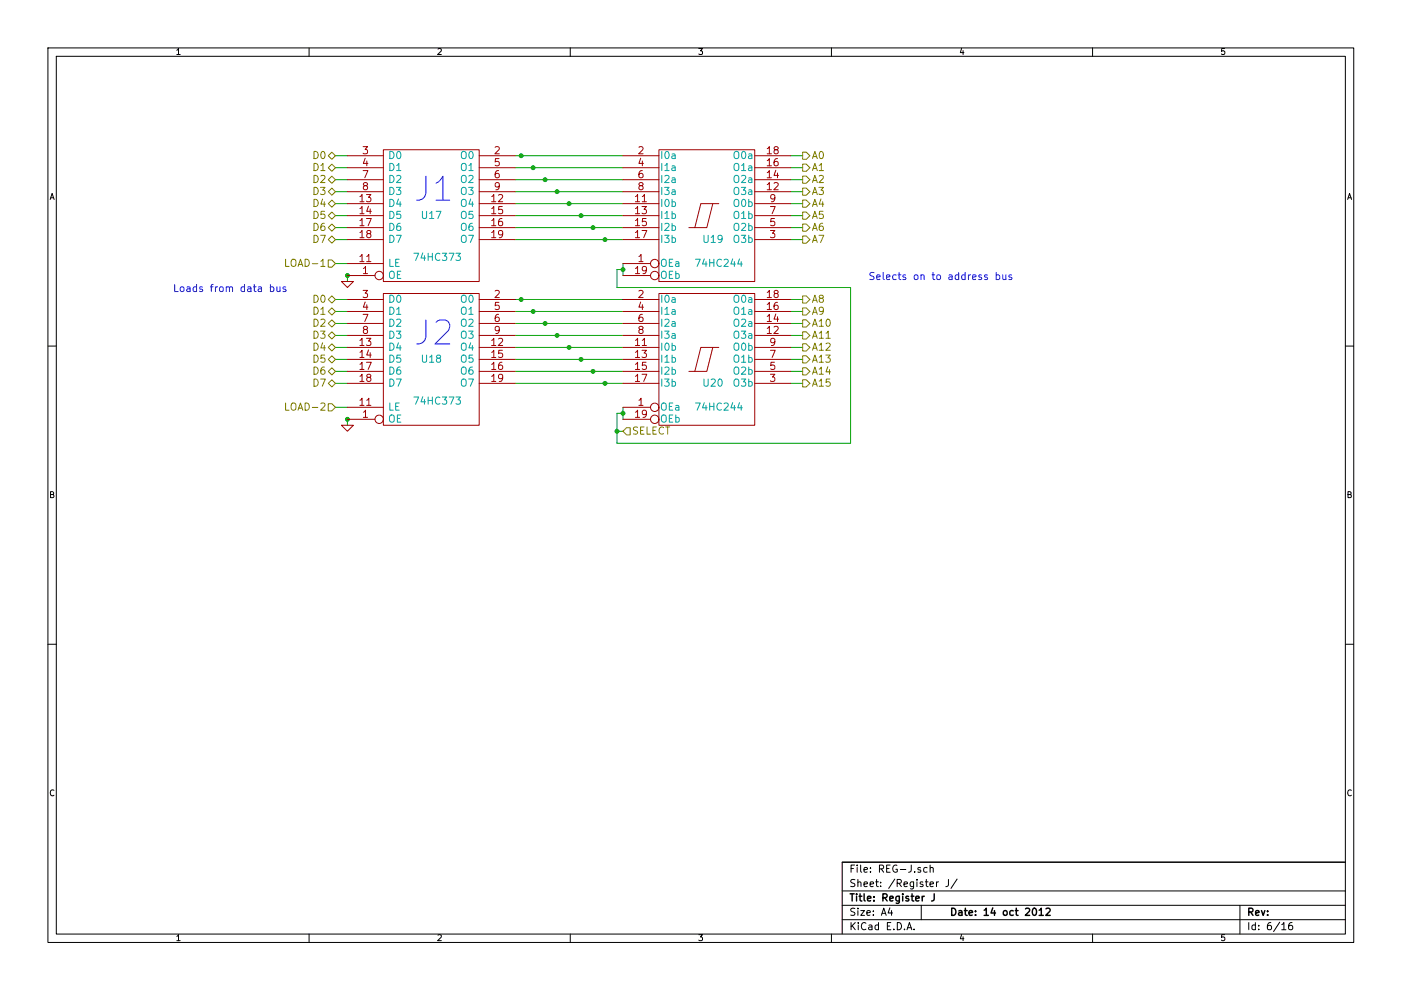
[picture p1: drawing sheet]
<svg xmlns="http://www.w3.org/2000/svg" width="297mm" height="210mm" viewBox="0 0 297 210" stroke-linecap="round" stroke-linejoin="round" font-family="sans-serif">
<g fill="none" stroke="#000" stroke-width=".21">
<path d="M10.2 10.2h276.8v189.6h-276.8zM11.9 11.9h273.3v186.1h-273.3zM37.5 10.7l.3-.4v1.3M37.5 11.6h.7M65.5 10.2v1.7M92.9 10.4l.4-.1 .3 .4-.8 .9h.8M120.9 10.2v1.7M148.2 10.3h.7l-.4 .5 .4 .1v.5l-.2 .2-.5-.2M176.3 10.2v1.7M203.9 10.2l-.3 1h.8M204.2 10.7v.9M231.6 10.2v1.7"/>
<path d="M259.6 10.3h-.6v.6l.2-.1 .4 .1v.5l-.1 .2-.5-.2M10.6 42.3l.4-1.3 .5 1.3M10.8 41.9h.6M285.7 42.3l.4-1.3 .5 1.3M285.9 41.9h.5M10.2 73.4h1.7M285.2 73.4h1.8M10.7 104.9l.6-.1v-.4l-.6-.2v1.3h.5l.2-.4-.2-.2M285.8 104.9l.5-.1 .1-.4-.6-.2v1.3h.5l.2-.4-.3-.2M10.2 136.6h1.7M285.2 136.6h1.8M11.4 167.6a.55 .55 0 0 0-.7 .1 .55 .55 0 0 0 0 .7l.4 .3 .3-.1"/>
<path d="M286.5 167.6a.55 .55 0 0 0-.7 .1 .55 .55 0 0 0 0 .7l.4 .3 .3-.1M37.5 198.6l.3-.4v1.2M37.5 199.4h.7M65.5 198v1.8M92.9 198.3l.4-.1 .3 .4-.8 .8h.8M120.9 198v1.8M148.2 198.2h.7l-.4 .5 .4 .1v.5l-.2 .1-.5-.1M176.3 198v1.8M178.6 188.9h106.6M178.6 195h106.6M178.6 191.9h106.6M180.4 195.6v1.5"/>
<path d="M180.4 184.2h.5M180.7 196.3l.6 .8M181.2 183.4h-.8v1.5M181.3 192.6h-.6l-.3 .3 .1 .3 .7 .3v.5l-.3 .1-.5-.1M181.3 186.5h-.6l-.3 .3 .1 .3 .7 .3v.5l-.3 .1-.5-.1M181.3 195.6l-.9 .9M181.7 183.4v.2M181.7 183.9v1M181.9 192.6v.1M181.9 187.1l.1-.1a.36 .36 0 0 1 .5 .2v.8M181.9 186.5v1.5M181.9 193.1v1"/>
<path d="M182 195.6v.2M182 196.1v1M182.5 183.4v1.3l.2 .2M182.5 193.1h.8l-.8 1h.8M183.2 184.4l.7-.1-.1-.3-.4-.1-.2 .3 .1 .7h.5M183.2 187.5l.7-.1-.1-.4h-.4l-.2 .2 .1 .7h.5M183.6 195.8a.72 .72 0 0 0-1 .5 .72 .72 0 0 0 .7 .8l.3-.1M183.8 193.6l.7-.2v-.3h-.5l-.2 .2 .1 .7h.6M184.2 196.2h.6l.1 .9M184.5 187.5l.7-.1-.1-.4h-.4l-.2 .2 .1 .7h.5M184.6 184.8v.1M184.6 184v.2"/>
<path d="M184.9 196.5l-.7 .1a.3 .3 0 0 0 .2 .5h.5M185.2 194v.1M185.2 193.1v.2M185.6 187h.6M185.9 186.5v1.3l.3 .2M186.3 196.2l-.5-.1-.3 .3 .1 .6 .2 .1h.5M186.3 195.6v1.5M186.5 184.2h.7l.2-.3-.1-.3-.3-.2h-.5v1.5M186.7 187.9v.1M186.7 187v.2M186.8 184.2l.6 .7M186.9 194.1l.5-1.5 .5 1.5"/>
<path d="M187 193.6h.7M188 184.2h.5M188.1 196.3h.5M188.7 192.5l-.4 1.1h1M188.7 183.4h-.7v1.5h.7M188.9 195.6h-.8v1.5h.8M189 193.1v1M189.5 197v.1M189.7 186.4l-1.3 2M190.2 183.5a.7 .7 0 0 0-.9 .7 .7 .7 0 0 0 .9 .6v-.5h-.3M190.2 187.3l.8-.1 .1-.2-.1-.4-.2-.1h-.6v1.5M190.2 195.6a.77 .77 0 0 1 .9 .8 .77 .77 0 0 1-.9 .7z"/>
<path d="M190.6 187.3l.5 .7M190.9 184.4h1.1M191.7 187.5l.7-.1-.1-.4h-.4l-.2 .2v.7h.6M191.8 197v.1M192.3 197.1l.5-1.5 .5 1.5M192.4 196.7h.8M193.2 183.4l-.1 1.3-.5 .2M193.7 187v1.2l-.3 .3-.4-.1M193.7 187h-.4l-.3 .3v.6l.3 .1 .4-.1M193.8 197v.1M193.9 184.8v.1M194.4 186.5v.1"/>
<path d="M194.4 187v1M195.2 184l-.4-.1-.2 .3 .1 .2 .5 .1v.4h-.6M195.3 191.9v3.1M195.7 187h-.4l-.2 .2v.2l.6 .2v.3h-.6M196.2 187h.6M196.4 186.5v1.3l.4 .2M196.6 184l-.5-.1-.3 .3 .1 .6 .2 .1h.5M197.2 187.5l.7-.1-.1-.4h-.4l-.2 .2 .1 .7h.5M197.2 184.1l.1-.1a.36 .36 0 0 1 .6 .2v.7M197.2 183.4v1.5M198.6 187v1M199 187l-.4 .3"/>
<path d="M201.1 186.5l-.1 1.3-.5 .2M202.9 186.4l-1.3 2M203.9 198.1l-.3 .9h.8M204.2 198.6v.8M231.6 198v1.8M259.6 198.2h-.6v.6l.2-.1 .4 .1v.5l-.1 .1-.5-.1M262.9 191.9v6.1M264.8 195.6v1.5M266.2 196.2l-.5-.1-.3 .3 .1 .6 .2 .1h.5M266.2 195.6v1.5M266.9 197v.1M266.9 196.2v.1"/>
<path d="M269.4 195.6l-.4 .1a.99 .99 0 0 0 0 1.4l.5-.1 .1-.5-.3-.3-.4 .1-.2 .2M271.3 195.5l-1.3 2M271.8 196l.4-.4v1.5M271.8 197.1h.8M273.9 195.6l-.4 .1a.99 .99 0 0 0 0 1.4l.5-.1 .1-.5-.3-.3-.4 .1-.2 .2M285.2 182.8h-106.6v15.2"/>
</g>
<g fill="none" stroke="#000" stroke-width=".3">
<path d="M180.2 189.5h.9M180.7 189.5v1.5M181.6 189.5v.2M181.6 190v1M182.1 190h.6M182.3 189.5v1.3l.4 .2M183.2 189.5v1.3l.2 .2M183.9 190.5l.8-.1-.1-.3-.4-.1-.3 .2 .1 .8h.6M185.3 190.9v.1M185.3 190.1v.1M187.2 190.3l.7-.1 .2-.2-.1-.3-.2-.2h-.6v1.5M187.6 190.3l.5 .7"/>
<path d="M188.6 190.5l.8-.1-.1-.3-.4-.1-.3 .2 .1 .8h.6M190.7 190v1.3l-.3 .2h-.4M190.7 190.1l-.5-.1-.3 .3 .1 .6 .2 .1h.5M191.4 189.5v.2M191.4 190v1M192.6 190.1l-.3-.1-.3 .2 .1 .2 .5 .2v.4h-.6M193.2 190h.6M193.4 189.5v1.3l.4 .2M194.2 190.5l.7-.1-.1-.3-.4-.1-.2 .2v.8h.6M195.5 190v1M196 190l-.5 .3M198.1 189.5l-.1 1.3-.5 .2"/>
<path d="M201.8 192.6a.77 .77 0 0 1 .9 .7 .77 .77 0 0 1-.9 .8zM203.3 193.1h.6l.1 1M204 193.4l-.7 .2a.3 .3 0 0 0 .2 .5l.5-.1M204.5 193.1h.6M204.7 192.6v1.3l.4 .2M205.5 193.6l.7-.2-.1-.3h-.4l-.2 .2v.7h.6M206.8 194v.1M206.8 193.1v.2M208.7 193l.4-.4v1.5M208.7 194.1h.9M210.5 192.5l-.4 1.1h1M210.8 193.1v1"/>
<path d="M212.9 193.1h.3l.3 .3v.4l-.3 .3-.5-.3zM214.8 193.1h-.4l-.3 .3 .1 .6 .2 .1 .4-.1M215.3 193.1h.5M215.5 192.6v1.3l.3 .2M217.4 192.7l.6-.1 .3 .4-.9 1.1h.9M219 192.7l.3-.1a.81 .81 0 0 1 .5 .7 .81 .81 0 0 1-.5 .8l-.3-.1-.1-.5zM220.3 193l.5-.4v1.5M220.3 194.1h.9M221.8 192.7l.6-.1 .3 .4-1 1.1h1M264.8 193.4l.7-.1 .2-.2-.1-.4-.2-.1h-.6v1.5M265.2 193.4l.5 .7M266.2 193.6l.8-.2-.1-.3h-.5l-.2 .2 .1 .7h.6"/>
<path d="M267.5 193.1l.3 1 .4-1M268.8 194v.1M268.8 193.1v.2"/>
</g>
<g fill="none" stroke="#00f" stroke-width=".21">
<path d="M185.3 57.8h-.6l-.3 .3 .2 .3 .6 .3v.5l-.2 .1-.6-.1M185.9 58.8l.7-.2-.1-.3h-.4l-.2 .2 .1 .7h.5M187.2 57.8v1.3l.3 .2M188 58.8l.7-.2-.1-.3h-.4l-.2 .2v.7h.6M190 58.3h-.4l-.3 .3v.6l.3 .1 .4-.1M190.4 58.3h.6M190.6 57.8v1.3l.4 .2M192 58.3h-.4l-.2 .2 .1 .2 .5 .2v.3h-.6M193.9 58.4l.2-.1 .5 .1v.8l-.3 .1-.4-.1zM195.3 58.4l.1-.1a.36 .36 0 0 1 .5 .2v.8M195.3 58.3v1M197.6 58.3h.6"/>
<path d="M197.8 57.8v1.3l.4 .2M198.7 58.4l.2-.1 .4 .1v.8l-.2 .1-.4-.1zM201.2 58.3h.6l.1 1M201.9 58.6l-.7 .2a.3 .3 0 0 0 .2 .5l.5-.1M203.3 58.3h-.5l-.3 .3 .1 .6 .2 .1 .5-.1M203.3 57.8v1.5M204.6 58.3h-.4l-.3 .3 .1 .6 .2 .1 .4-.1M204.6 57.8v1.5M205.3 58.3v1M205.8 58.3l-.5 .3M206.2 58.8l.7-.2v-.3h-.5l-.2 .2 .1 .7h.6M208.1 58.3h-.4l-.2 .2 .1 .2 .5 .2v.3h-.6"/>
<path d="M209.3 58.3h-.3l-.3 .2 .1 .2 .5 .2v.3h-.6M211.2 58.3h.5l.3 .3-.1 .6-.2 .1-.5-.1M211.2 57.8v1.5M212.6 58.3l.1 .9 .3 .1 .3-.1M213.3 58.3v1M214.5 58.3h-.4l-.2 .2 .1 .2 .5 .2v.3h-.6M37 60.3v1.5h.8M38.4 60.9l.3-.1 .3 .3v.4l-.3 .3-.5-.3zM39.6 60.9h.6l.1 .9M40.3 61.2l-.7 .1a.3 .3 0 0 0 .2 .5l.5-.1M41.7 60.9l-.5-.1-.3 .3 .1 .6 .2 .1 .5-.1M41.7 60.3v1.5"/>
<path d="M42.9 60.9l-.4-.1-.2 .2 .1 .2 .5 .2v.3h-.6M44.6 60.8h.6M45.2 60.3l-.4 .2v1.3M45.7 60.8v1M46.1 60.8l-.4 .3M46.6 61l.2-.2 .5 .2v.7l-.3 .1-.4-.1zM48 61l.1-.1a.36 .36 0 0 1 .5 .1v.8M48 60.8v1M48.6 61a.35 .35 0 0 1 .4-.2 .35 .35 0 0 1 .3 .2v.8M51.8 60.9l-.4-.1-.3 .3 .1 .6 .2 .1 .4-.1M51.8 60.3v1.5M52.6 60.9h.5l.1 .9"/>
<path d="M53.2 61.2l-.6 .1a.3 .3 0 0 0 .1 .5l.5-.1M53.7 60.8h.6M53.9 60.3v1.3l.4 .2M54.8 60.9h.6v.9M55.4 61.2l-.6 .1a.3 .3 0 0 0 .1 .5l.5-.1M57.3 60.9l.5-.1 .3 .3-.1 .6-.2 .1-.5-.1M57.3 60.3v1.5M58.7 60.8l.1 .9 .3 .1 .3-.1M59.4 60.8v1M60.6 60.9l-.4-.1-.2 .2 .1 .2 .5 .2v.3h-.6M90.3 67.8v3.7a1.67 1.67 0 0 1-1.9 1.4M92.5 68.3l.7-.5h1.2a1.38 1.38 0 0 1 .7 2.2l-2.9 2.9h3.2"/>
</g>
<circle cx="130.8" cy="91.4" r=".41" fill="#00a000"/>
<g fill="none" stroke="#00a000" stroke-width=".21">
<path d="M130.8 91.4h1.3"/>
<circle cx="130.8" cy="91.4" r=".41"/>
</g>
<circle cx="132.1" cy="87.6" r=".41" fill="#00a000"/>
<circle cx="132.1" cy="87.6" r=".41" fill="none" stroke="#00a000" stroke-width=".21"/>
<circle cx="132.1" cy="57.2" r=".41" fill="#00a000"/>
<g fill="none" stroke="#00a000" stroke-width=".21">
<path d="M167.6 38.1h2.6M167.6 35.6h2.6M167.6 33h2.6M71.1 55.9h2.6M132.1 55.9v2.5M167.6 50.8h2.6M167.6 48.3h2.6M167.6 45.7h2.6M167.6 43.2h2.6M167.6 40.6h2.6"/>
<circle cx="132.1" cy="57.2" r=".41"/>
</g>
<circle cx="125.7" cy="48.3" r=".41" fill="#00a000"/>
<circle cx="125.7" cy="48.3" r=".41" fill="none" stroke="#00a000" stroke-width=".21"/>
<circle cx="120.6" cy="43.2" r=".41" fill="#00a000"/>
<circle cx="120.6" cy="43.2" r=".41" fill="none" stroke="#00a000" stroke-width=".21"/>
<circle cx="115.6" cy="38.1" r=".41" fill="#00a000"/>
<circle cx="115.6" cy="38.1" r=".41" fill="none" stroke="#00a000" stroke-width=".21"/>
<circle cx="110.5" cy="33" r=".41" fill="#00a000"/>
<g fill="none" stroke="#00a000" stroke-width=".21">
<path d="M109.2 33h22.9M109.2 35.6h22.9M109.2 38.1h22.9M109.2 40.6h22.9M109.2 43.2h22.9M109.2 45.7h22.9M109.2 48.3h22.9M109.2 50.8h22.9"/>
<circle cx="110.5" cy="33" r=".41"/>
</g>
<circle cx="113" cy="35.6" r=".41" fill="#00a000"/>
<circle cx="113" cy="35.6" r=".41" fill="none" stroke="#00a000" stroke-width=".21"/>
<circle cx="118.1" cy="40.6" r=".41" fill="#00a000"/>
<circle cx="118.1" cy="40.6" r=".41" fill="none" stroke="#00a000" stroke-width=".21"/>
<circle cx="123.2" cy="45.7" r=".41" fill="#00a000"/>
<circle cx="123.2" cy="45.7" r=".41" fill="none" stroke="#00a000" stroke-width=".21"/>
<circle cx="128.3" cy="50.8" r=".41" fill="#00a000"/>
<g fill="none" stroke="#00a000" stroke-width=".21">
<path d="M71.1 33h2.6M71.1 35.6h2.6M71.1 38.1h2.6M71.1 40.6h2.6M71.1 43.2h2.6M71.1 45.7h2.6M71.1 48.3h2.6M71.1 50.8h2.6"/>
<circle cx="128.3" cy="50.8" r=".41"/>
</g>
<circle cx="73.7" cy="58.4" r=".41" fill="#00a000"/>
<g fill="none" stroke="#00a000" stroke-width=".21">
<path d="M73.7 58.4v1.3M73.7 88.9v1.3"/>
<circle cx="73.7" cy="58.4" r=".41"/>
</g>
<circle cx="73.7" cy="88.9" r=".41" fill="#00a000"/>
<g fill="none" stroke="#00a000" stroke-width=".21">
<path d="M71.1 78.7h2.6M71.1 76.2h2.6M71.1 73.7h2.6M71.1 71.1h2.6M71.1 68.6h2.6M71.1 66h2.6M71.1 63.5h2.6M71.1 81.3h2.6"/>
<circle cx="73.7" cy="88.9" r=".41"/>
</g>
<circle cx="128.3" cy="81.3" r=".41" fill="#00a000"/>
<circle cx="128.3" cy="81.3" r=".41" fill="none" stroke="#00a000" stroke-width=".21"/>
<circle cx="123.2" cy="76.2" r=".41" fill="#00a000"/>
<circle cx="123.2" cy="76.2" r=".41" fill="none" stroke="#00a000" stroke-width=".21"/>
<circle cx="118.1" cy="71.1" r=".41" fill="#00a000"/>
<circle cx="118.1" cy="71.1" r=".41" fill="none" stroke="#00a000" stroke-width=".21"/>
<circle cx="113" cy="66" r=".41" fill="#00a000"/>
<g fill="none" stroke="#00a000" stroke-width=".21">
<path d="M109.2 78.7h22.9M109.2 76.2h22.9M109.2 73.7h22.9M109.2 71.1h22.9M109.2 68.6h22.9M109.2 66h22.9M109.2 63.5h22.9M109.2 81.3h22.9"/>
<circle cx="113" cy="66" r=".41"/>
</g>
<circle cx="110.5" cy="63.5" r=".41" fill="#00a000"/>
<circle cx="110.5" cy="63.5" r=".41" fill="none" stroke="#00a000" stroke-width=".21"/>
<circle cx="115.6" cy="68.6" r=".41" fill="#00a000"/>
<circle cx="115.6" cy="68.6" r=".41" fill="none" stroke="#00a000" stroke-width=".21"/>
<circle cx="120.6" cy="73.7" r=".41" fill="#00a000"/>
<circle cx="120.6" cy="73.7" r=".41" fill="none" stroke="#00a000" stroke-width=".21"/>
<circle cx="125.7" cy="78.7" r=".41" fill="#00a000"/>
<g fill="none" stroke="#00a000" stroke-width=".21">
<path d="M132.1 57.2h-1.3v3.8h49.5v33h-49.5v-6.4h1.3M167.6 63.5h2.6M167.6 66h2.6M167.6 68.6h2.6M167.6 71.1h2.6M167.6 73.7h2.6M167.6 76.2h2.6M167.6 78.7h2.6M71.1 86.4h2.6M132.1 86.4v2.5M167.6 81.3h2.6"/>
<circle cx="125.7" cy="78.7" r=".41"/>
</g>
<g fill="none" stroke="#808000" stroke-width=".21">
<path d="M66.6 32.1a.77 .77 0 0 1 .9 .8 .77 .77 0 0 1-.9 .7zM66.6 34.6a.77 .77 0 0 1 .9 .8 .77 .77 0 0 1-.9 .8zM66.6 37.2a.77 .77 0 0 1 .9 .7 .77 .77 0 0 1-.9 .8zM66.6 39.7a.77 .77 0 0 1 .9 .8 .77 .77 0 0 1-.9 .7zM68 39.7h.9l-.5 .6 .4 .2v.6l-.2 .1-.6-.1M68 35.1l.5-.5v1.6M68 37.3l.6-.1 .3 .4-.9 1.1h.9M68 36.2h.9M68.2 32.3l.2-.2a.81 .81 0 0 1 .5 .8 .81 .81 0 0 1-.5 .7l-.2-.1-.2-.5zM69.6 38.1l.8-.8 .7 .8-.7 .8zM70.4 32.3l.7 .7-.7 .8-.8-.8zM70.4 34.8l.7 .8-.7 .7-.8-.7z"/>
<path d="M170.2 32.3h.7l.8 .7-.8 .8h-.7zM170.2 34.8h.7l.8 .8-.8 .7h-.7zM170.2 37.3h.7l.8 .8-.8 .8h-.7zM170.2 39.9h.7l.8 .7-.8 .8h-.7zM172.3 33.6l.5-1.5 .5 1.5M172.3 36.2l.5-1.6 .5 1.6M172.3 38.7l.5-1.5 .5 1.5M172.4 33.2h.7M172.4 35.7h.7M172.4 38.3h.7M173.6 39.7h1l-.5 .6 .4 .2v.6l-.2 .1-.7-.1M173.7 35.1l.4-.5v1.6"/>
<path d="M173.7 37.3l.6-.1 .3 .4-1 1.1h1M173.7 36.2h.9M173.9 32.2l.2-.1a.81 .81 0 0 1 .5 .8 .81 .81 0 0 1-.5 .7 .98 .98 0 0 1-.2-1.4zM60.6 55v1.5h.7M62 55a.5 .5 0 0 1 .5 0 .5 .5 0 0 1 .2 .5v.8l-.3 .2a.53 .53 0 0 1-.7-.5v-.5zM63.2 56.5l.5-1.5 .5 1.5M63.3 56.1h.8M64.7 55a.77 .77 0 0 1 .9 .7 .77 .77 0 0 1-.9 .8zM66.2 55.9h1.2M66.6 42.3a.77 .77 0 0 1 .9 .7 .77 .77 0 0 1-.9 .8zM66.6 44.8a.77 .77 0 0 1 .9 .8 .77 .77 0 0 1-.9 .7zM66.6 47.3a.77 .77 0 0 1 .9 .8 .77 .77 0 0 1-.9 .8z"/>
<path d="M66.6 49.9a.77 .77 0 0 1 .9 .7 .77 .77 0 0 1-.9 .8zM68 49.9h1l-.7 1.5M68 55.4l.5-.4v1.5M68 56.5h.9M68.4 42.2l-.4 1.1h1M68.8 47.3l-.5 .1a.99 .99 0 0 0 0 1.5l.5-.2 .1-.5-.3-.3-.4 .1-.2 .2M68.8 42.8v1M68.8 44.8h-.7l-.1 .7 .2-.1 .6 .1 .1 .2-.1 .5-.2 .1-.6-.1M69.6 40.6l.8-.7 .7 .7-.7 .8zM69.6 43.2l.8-.8 .7 .8-.7 .7zM69.6 45.7l.8-.7 .7 .7-.7 .8zM69.6 48.3l.8-.8 .7 .8-.7 .7z"/>
<path d="M69.6 50.8l.8-.8 .7 .8-.7 .8zM69.6 55.1h.8l.7 .8-.7 .7h-.8zM170.2 42.4h.7l.8 .8-.8 .7h-.7zM170.2 45h.7l.8 .7-.8 .8h-.7zM170.2 47.5h.7l.8 .8-.8 .7h-.7zM170.2 50h.7l.8 .8-.8 .8h-.7zM172.3 41.2l.5-1.5 .5 1.5M172.3 43.8l.5-1.5 .5 1.5M172.3 46.3l.5-1.5 .5 1.5M172.3 48.9l.5-1.6 .5 1.6M172.3 51.4l.5-1.5 .5 1.5M172.4 40.8h.7"/>
<path d="M172.4 43.4h.7M172.4 45.9h.7M172.4 48.4h.7M172.4 51h.7M173.6 49.9h1.1l-.7 1.5M174.1 42.2l-.4 1.1h1M174.4 47.3l-.4 .1a.99 .99 0 0 0 0 1.5l.5-.2 .1-.5-.3-.3-.5 .1-.1 .2M174.4 42.8v1M174.5 44.8h-.7l-.1 .7 .2-.1 .5 .1 .2 .2-.1 .5-.2 .1-.6-.1M66.6 77.8a.77 .77 0 0 1 .9 .8 .77 .77 0 0 1-.9 .7zM66.6 75.3a.77 .77 0 0 1 .9 .7 .77 .77 0 0 1-.9 .8zM66.6 72.7a.77 .77 0 0 1 .9 .8 .77 .77 0 0 1-.9 .8z"/>
<path d="M66.6 70.2a.77 .77 0 0 1 .9 .8 .77 .77 0 0 1-.9 .7zM66.6 67.7a.77 .77 0 0 1 .9 .7 .77 .77 0 0 1-.9 .8zM66.6 65.1a.77 .77 0 0 1 .9 .8 .77 .77 0 0 1-.9 .7zM66.6 62.6a.77 .77 0 0 1 .9 .7 .77 .77 0 0 1-.9 .8zM68 70.2h.9l-.5 .6 .4 .1v.7l-.2 .1-.6-.1M68 67.8l.6-.1 .3 .4-.9 1.1h.9M68 65.6l.5-.5v1.5M68 66.6h.9M68.2 62.7l.2-.1a.81 .81 0 0 1 .5 .7 .81 .81 0 0 1-.5 .8l-.2-.1-.2-.5zM68.4 72.7l-.4 1.1h1M68.8 77.8l-.5 .1a.99 .99 0 0 0 0 1.4l.5-.1 .1-.5-.3-.3-.4 .1-.2 .2M68.8 73.3v1"/>
<path d="M68.8 75.3h-.7l-.1 .7 .2-.1h.6l.1 .3-.1 .5-.2 .1-.6-.1M69.6 68.6l.8-.8 .7 .8-.7 .7zM69.6 66l.8-.7 .7 .7-.7 .8zM69.6 63.5l.8-.8 .7 .8-.7 .8zM70.4 78l.7 .7-.7 .8-.8-.8zM70.4 75.4l.7 .8-.7 .8-.8-.8zM70.4 72.9l.7 .8-.7 .7-.8-.7zM70.4 70.4l.7 .7-.7 .8-.8-.8zM170.2 62.7h.7l.8 .8-.8 .8h-.7zM170.2 65.3h.7l.8 .7-.8 .8h-.7zM170.2 67.8h.7l.8 .8-.8 .7h-.7zM170.2 70.4h.7l.8 .7-.8 .8h-.7z"/>
<path d="M170.2 72.9h.7l.8 .8-.8 .7h-.7zM170.2 75.4h.7l.8 .8-.8 .8h-.7zM170.2 78h.7l.8 .7-.8 .8h-.7zM172.3 64.1l.5-1.5 .5 1.5M172.3 66.6l.5-1.5 .5 1.5M172.3 69.2l.5-1.5 .5 1.5M172.3 71.7l.5-1.5 .5 1.5M172.3 74.3l.5-1.6 .5 1.6M172.3 76.8l.5-1.5 .5 1.5M172.3 79.3l.5-1.5 .5 1.5M172.4 63.7h.7M172.4 66.2h.7"/>
<path d="M172.4 68.8h.7M172.4 71.3h.7M172.4 73.8h.7M172.4 76.4h.7M172.4 78.9h.7M173.7 68.1l.4-.4v1.5M173.7 70.6l.4-.4v1.5M173.7 73.2l.4-.5v1.6M173.7 75.7l.4-.4v1.5M173.7 78.3l.4-.5v1.5M173.7 69.2h.9M173.7 71.7h.9"/>
<path d="M173.7 74.3h.9M173.7 76.8h.9M173.7 79.3h.9M174 63.2l-.3-.2 .1-.3 .2-.1 .4 .1 .2 .2-.1 .2-.7 .2-.1 .2 .1 .5 .2 .1h.3l.3-.3v-.3l-.3-.3M174.6 65.8l-.3 .3-.5-.1-.1-.2 .1-.6 .5-.1 .2 .2a1.16 1.16 0 0 1-.2 1.3h-.5M175.1 75.3h.9l-.5 .6 .4 .1v.7l-.2 .1-.6-.1M175.1 70.6l.5-.4v1.5M175.1 72.9l.6-.2 .3 .5-.9 1.1h.9M175.1 71.7h.9M175.4 67.7h.1a.81 .81 0 0 1 .5 .7 .81 .81 0 0 1-.5 .8 .98 .98 0 0 1-.1-1.5zM175.5 77.7l-.4 1.1h1M175.9 78.3v1"/>
<path d="M60.6 85.4v1.6h.7M62 85.5a.5 .5 0 0 1 .5 0 .5 .5 0 0 1 .2 .5v.8l-.3 .2a.53 .53 0 0 1-.7-.5v-.5zM63.2 87l.5-1.6 .5 1.6M63.3 86.5h.8M64.7 85.4a.77 .77 0 0 1 .9 .8 .77 .77 0 0 1-.9 .8zM66.2 86.4h1.2M66.6 80.4a.77 .77 0 0 1 .9 .7 .77 .77 0 0 1-.9 .8zM68 80.4h1l-.7 1.5M68 85.6l.6-.2 .3 .5-.9 1.1h.9M69.6 85.6h.8l.7 .8-.7 .7h-.8zM70.4 80.5l.7 .8-.7 .7-.8-.7zM132.8 90.7h.8v1.5h-.8l-.7-.8z"/>
<path d="M135.2 90.6l-.6-.1-.3 .3 .1 .4 .7 .3v.4l-.2 .1h-.6M135.8 91.3h.5M136.6 90.5h-.8v1.5h.8M137.2 90.5v1.5h.7M138.4 91.3h.5M139.2 90.5h-.8v1.5h.8M140.7 90.7a.72 .72 0 0 0-1 .5 .72 .72 0 0 0 .7 .8l.3-.1M141.1 90.5h.9M141.6 90.5v1.5M170.2 80.5h.7l.8 .8-.8 .7h-.7zM172.3 81.9l.5-1.5 .5 1.5M172.4 81.5h.7"/>
<path d="M173.7 80.8l.4-.4v1.5M173.7 81.9h.9M175.9 80.4h-.7l-.1 .7 .3-.2 .5 .1 .1 .3-.1 .5-.2 .1-.6-.1"/>
</g>
<g fill="none" stroke="#a00000" stroke-width=".21">
<path d="M73.7 33h7.6M73.7 35.6h7.6M73.7 38.1h7.6M77 31.1h.9l-.5 .6 .5 .1v.7l-.3 .1-.6-.1M77 36.2h1l-.7 1.5M77.3 39.4l-.3-.3 .1-.2 .2-.2 .5 .1 .1 .2v.2l-.7 .2-.2 .2 .1 .5 .2 .1h.3l.3-.2v-.4l-.3-.2M77.4 33.6l-.4 1h1M77.8 34.1v1.1M81.3 31.8h20.3v27.9h-20.3zM101.6 33h7.6M101.6 35.6h7.6M101.6 38.1h7.6"/>
<path d="M105 31.2l.6-.1 .3 .4-1 1.1h1M105.7 36.2h-.4a.99 .99 0 0 0 0 1.5l.5-.1 .1-.5-.3-.3h-.5l-.1 .3M105.8 33.6h-.7l-.1 .8 .2-.2 .5 .1 .2 .2-.1 .5-.2 .2-.6-.2M105.9 39.4l-.3 .2h-.5l-.1-.2 .1-.6 .5-.1 .2 .2a1.16 1.16 0 0 1-.2 1.3h-.5M132.1 33h7.6M132.1 35.6h7.6M132.1 38.1h7.6M135.5 31.2l.5-.1 .3 .4-.9 1.1h.9M135.8 39.4l-.3-.3v-.2l.3-.2 .4 .1 .1 .2v.2l-.7 .2-.1 .2v.5l.3 .1h.2l.3-.2v-.4l-.3-.2M135.8 33.6l-.3 1h.9M136.2 36.2h-.4a.99 .99 0 0 0 0 1.5l.5-.1v-.5l-.3-.3h-.4l-.1 .3M136.2 34.1v1.1"/>
<path d="M139.7 31.8h20.3v27.9h-20.3zM160 33h7.6M160 35.6h7.6M160 38.1h7.6M162.7 39.1l.4-.4v1.5M162.7 36.6l.4-.4v1.5M162.7 34.1l.4-.5v1.6M162.7 31.5l.4-.4v1.5M162.7 37.7h.9M162.7 35.2h.9M162.7 32.6h.9M164.1 38.9l.6-.2 .3 .4-.9 1.1h.9"/>
<path d="M164.4 31.8l-.3-.3 .1-.3 .2-.1 .4 .1 .2 .2-.1 .2-.6 .2-.2 .2 .1 .5 .2 .1h.3l.3-.3v-.3l-.3-.2M164.5 36.1l-.4 1.1h1M164.8 33.6l-.4 .1a.99 .99 0 0 0 0 1.5l.5-.2 .1-.5-.3-.3-.4 .1-.2 .2M164.8 36.7v1M72.4 59.7h2.5l-1.2 1.3zM73.7 58.4h5.8M73.7 40.6h7.6M73.7 55.9h7.6M73.7 43.2h7.6M73.7 45.7h7.6M73.7 48.3h7.6M73.7 50.8h7.6"/>
<path d="M76.3 54.4l.5-.5v1.6M76.3 41.7l.5-.5v1.6M76.3 44.2l.5-.4v1.5M76.3 46.8l.5-.5v1.6M76.3 49.3l.5-.4v1.5M76.3 55.5h.9M76.3 42.8h.9M76.3 45.3h.9M76.3 47.9h.9M76.3 50.4h.9M77 56.9l.5-.4v1.5M77 58h.9"/>
<path d="M77.7 41.2h.9l-.5 .6 .5 .2v.6l-.3 .2-.6-.2M77.7 46.3h1l-.6 1.6M77.7 54.4l.5-.5v1.6M77.7 55.5h.9M78.1 49.5l-.4-.2 .1-.3 .3-.1h.4l.1 .3v.2l-.7 .2-.2 .2 .1 .5 .3 .1h.2l.3-.3v-.3l-.3-.3M78.1 43.7l-.4 1.1h1M78.5 44.3v1M101.6 40.6h7.6M101.6 43.2h7.6M101.6 45.7h7.6M101.6 48.3h7.6M101.6 50.8h7.6"/>
<path d="M104.2 41.7l.5-.5v1.6M104.2 44.2l.5-.4v1.5M104.2 46.8l.5-.5v1.6M104.2 49.3l.5-.4v1.5M104.2 42.8h.9M104.2 45.3h.9M104.2 47.9h.9M104.2 50.4h.9M105.7 41.4l.6-.2 .3 .5-1 1.1h1M106.4 46.3l-.4 .1a.99 .99 0 0 0 0 1.5l.5-.2 .1-.5-.3-.3-.5 .1-.1 .2M106.5 43.8h-.7l-.1 .7 .2-.1 .5 .1 .2 .2-.1 .5-.2 .1-.6-.1M106.6 49.5l-.3 .3h-.5l-.1-.3 .1-.6h.5l.2 .1a1.16 1.16 0 0 1-.2 1.3l-.5 .1"/>
<path d="M132.1 58.4h5.8M132.1 40.6h7.6M132.1 55.9h5.8M132.1 43.2h7.6M132.1 45.7h7.6M132.1 48.3h7.6M132.1 50.8h7.6M134.7 41.7l.5-.5v1.6M134.7 44.2l.5-.4v1.5M134.7 46.8l.5-.5v1.6M134.7 49.3l.5-.4v1.5M134.7 56.9l.5-.4v1.5"/>
<path d="M134.7 58h.9M134.7 42.8h.9M134.7 45.3h.9M134.7 47.9h.9M134.7 50.4h.9M135.5 54.4l.4-.5v1.6M135.5 55.5h.8M136.1 43.8h1l-.5 .6 .4 .1v.7l-.2 .1-.7-.1M136.1 48.9h1l-.6 1.5M136.2 41.7l.4-.5v1.6M136.2 42.8h.9M137 46.3h-.8v.8l.2-.2 .5 .1 .2 .2-.1 .5-.2 .2-.6-.2"/>
<path d="M137.1 57.2l-.3 .2h-.5l-.1-.2 .1-.6 .5-.1 .2 .1a1.16 1.16 0 0 1-.2 1.3l-.5 .1M151.1 43.2l-1.2 5.1h-2.6M152.4 43.2h-3.8l-1.3 5.1h-1.2M160 40.6h7.6M160 43.2h7.6M160 45.7h7.6M160 48.3h7.6M160 50.8h7.6M162.7 40.2h.9M163.3 48.9h1l-.5 .6 .4 .1v.7l-.2 .1-.7-.1M163.3 43.8h1.1l-.7 1.5M164.2 46.3h-.7l-.1 .8 .2-.2 .5 .1 .2 .2-.1 .5-.2 .2-.6-.2"/>
<path d="M164.3 41.9l-.3 .3-.4-.1-.2-.2 .2-.6 .4-.1 .2 .2a1.16 1.16 0 0 1-.2 1.3l-.4 .1M73.7 63.5h7.6M73.7 66h7.6M73.7 68.6h7.6M73.7 71.1h7.6M73.7 73.7h7.6M73.7 76.2h7.6M73.7 78.7h7.6M76.3 72.2l.5-.5v1.6M76.3 74.7l.5-.4v1.5M76.3 77.2l.5-.4v1.5M76.3 79.8l.5-.5v1.6"/>
<path d="M76.3 73.3h.9M76.3 75.8h.9M76.3 78.3h.9M77 61.6h.9l-.5 .6 .5 .1v.7l-.3 .1-.6-.1M77 66.6h1l-.7 1.6M77.3 69.9l-.3-.3 .1-.3 .2-.1 .5 .1 .1 .2v.2l-.7 .2-.2 .2 .1 .5 .2 .1h.3l.3-.3v-.3l-.3-.2M77.4 64l-.4 1.1h1M77.7 71.7h.9l-.5 .6 .5 .2v.6l-.3 .2-.6-.2M77.7 76.8h1l-.6 1.5M77.8 64.6v1M78.1 74.2l-.4 1.1h1M78.5 74.8v1"/>
<path d="M81.3 62.2h20.3v28h-20.3zM101.6 63.5h7.6M101.6 66h7.6M101.6 68.6h7.6M101.6 71.1h7.6M101.6 73.7h7.6M101.6 76.2h7.6M101.6 78.7h7.6M104.2 72.2l.5-.5v1.6M104.2 74.7l.5-.4v1.5M104.2 77.2l.5-.4v1.5M104.2 79.8l.5-.5v1.6"/>
<path d="M104.2 73.3h.9M104.2 75.8h.9M104.2 78.3h.9M105 61.7l.6-.1 .3 .4-1 1.1h1M105.7 71.9l.6-.2 .3 .5-1 1.1h1M105.7 66.6l-.4 .1a.99 .99 0 0 0 0 1.5l.5-.2 .1-.5-.3-.3-.5 .1-.1 .2M105.8 64.1h-.7l-.1 .7 .2-.1 .5 .1 .2 .2-.1 .5-.2 .1-.6-.1M105.9 69.9l-.3 .2h-.5l-.1-.2 .1-.6 .5-.1 .2 .1a1.16 1.16 0 0 1-.2 1.3l-.5 .1M106.4 76.8l-.4 .1a.99 .99 0 0 0 0 1.4l.5-.1 .1-.5-.3-.3-.5 .1-.1 .2M106.5 74.3h-.7l-.1 .7 .2-.1h.5l.2 .3-.1 .5-.2 .1-.6-.1M132.1 63.5h7.6M132.1 66h7.6"/>
<path d="M132.1 68.6h7.6M132.1 71.1h7.6M132.1 73.7h7.6M132.1 76.2h7.6M132.1 78.7h7.6M134.7 72.2l.5-.5v1.6M134.7 74.7l.5-.4v1.5M134.7 77.2l.5-.4v1.5M134.7 79.8l.5-.5v1.6M134.7 73.3h.9M134.7 75.8h.9M134.7 78.3h.9"/>
<path d="M135.5 61.7l.5-.1 .3 .4-.9 1.1h.9M135.8 69.9l-.3-.3v-.3l.3-.1 .4 .1 .1 .2v.2l-.7 .2-.1 .2v.5l.3 .1h.2l.3-.3v-.3l-.3-.2M135.8 64l-.3 1.1h.9M136.1 74.3h1l-.5 .6 .4 .1v.7l-.2 .1-.7-.1M136.1 79.3h1l-.6 1.6M136.2 72.2l.4-.5v1.6M136.2 73.3h.9M136.2 66.6l-.4 .1a.99 .99 0 0 0 0 1.5l.5-.2v-.5l-.3-.3-.4 .1-.1 .2M136.2 64.6v1M137 76.8h-.8v.7l.2-.1 .5 .1 .2 .2-.1 .5-.2 .1-.6-.1M139.7 62.2h20.3v28h-20.3zM151.1 73.7l-1.2 5h-2.6"/>
<path d="M152.4 73.7h-3.8l-1.3 5h-1.2M160 63.5h7.6M160 66h7.6M160 68.6h7.6M160 71.1h7.6M160 73.7h7.6M160 76.2h7.6M160 78.7h7.6M162.7 69.6l.4-.4v1.5M162.7 67.1l.4-.5v1.6M162.7 64.5l.4-.4v1.5M162.7 62l.4-.4v1.5"/>
<path d="M162.7 70.7h.9M162.7 68.2h.9M162.7 65.6h.9M162.7 63.1h.9M163.3 79.3h1l-.5 .6 .4 .2v.6l-.2 .2-.7-.2M163.3 74.3h1.1l-.7 1.5M164.1 69.3l.6-.1 .3 .4-.9 1.1h.9M164.2 76.8h-.7l-.1 .7 .2-.1 .5 .1 .2 .2-.1 .5-.2 .1-.6-.1M164.3 72.4l-.3 .3-.4-.1-.2-.2 .2-.6 .4-.1 .2 .2a1.16 1.16 0 0 1-.2 1.3l-.4 .1M164.4 62.2l-.3-.2 .1-.3 .2-.1h.4l.2 .3-.1 .2-.6 .2-.2 .2 .1 .5 .2 .1h.3l.3-.3v-.3l-.3-.3M164.5 66.6l-.4 1.1h1M164.8 64.1l-.4 .1a.99 .99 0 0 0 0 1.4l.5-.1 .1-.5-.3-.3-.4 .1-.2 .2"/>
<path d="M164.8 67.2v1M72.4 90.2h2.5l-1.2 1.2zM73.7 88.9h5.8M73.7 86.4h7.6M73.7 81.3h7.6M76.3 84.9l.5-.5v1.6M76.3 86h.9M76.3 80.9h.9M77 87.4l.5-.4v1.5M77 88.5h.9M77.7 84.9l.5-.5v1.6M77.7 86h.9"/>
<path d="M78.1 80l-.4-.3 .1-.2 .3-.2 .4 .1 .1 .3v.2l-.7 .2-.2 .2 .1 .4 .3 .2h.2l.3-.3v-.3l-.3-.3M101.6 81.3h7.6M104.2 80.9h.9M106.6 80l-.3 .3-.5-.1-.1-.2 .1-.6 .5-.1 .2 .2a1.16 1.16 0 0 1-.2 1.3l-.5 .1M132.1 88.9h5.8M132.1 86.4h5.8M132.1 81.3h7.6M134.7 87.4l.5-.4v1.5M134.7 88.5h.9M134.7 80.9h.9M135.5 84.9l.4-.5v1.6M135.5 86h.8"/>
<path d="M137.1 87.6l-.3 .3h-.5l-.1-.3 .1-.6h.5l.2 .1a1.16 1.16 0 0 1-.2 1.3l-.5 .1M160 81.3h7.6"/>
<circle cx="80.4" cy="58.4" r=".89"/>
<circle cx="138.8" cy="58.4" r=".89"/>
<circle cx="138.8" cy="55.9" r=".89"/>
<circle cx="80.4" cy="88.9" r=".89"/>
<circle cx="138.8" cy="88.9" r=".89"/>
<circle cx="138.8" cy="86.4" r=".89"/>
</g>
<g fill="none" stroke="#00a0a0" stroke-width=".21">
<path d="M82.7 32.1a.77 .77 0 0 1 .8 .8 .77 .77 0 0 1-.8 .7zM82.7 34.6a.77 .77 0 0 1 .8 .8 .77 .77 0 0 1-.8 .8zM82.7 37.2a.77 .77 0 0 1 .8 .7 .77 .77 0 0 1-.8 .8zM82.7 39.7a.77 .77 0 0 1 .8 .8 .77 .77 0 0 1-.8 .7zM84 39.7h1l-.5 .6 .4 .2v.6l-.2 .1-.7-.1M84.1 35.1l.5-.5v1.6M84.1 37.3l.6-.1 .3 .4-1 1.1h1M84.1 36.2h.9M84.3 32.2l.2-.1a.81 .81 0 0 1 .5 .8 .81 .81 0 0 1-.5 .7 .98 .98 0 0 1-.2-1.4zM97.9 37.4a.5 .5 0 0 1 .6-.2 .5 .5 0 0 1 .3 .5v.8l-.3 .2a.53 .53 0 0 1-.7-.5zM97.9 40a.5 .5 0 0 1 .6-.3 .5 .5 0 0 1 .3 .5v.8l-.3 .2a.53 .53 0 0 1-.7-.5zM98 32.2a.5 .5 0 0 1 .6-.1 .5 .5 0 0 1 .2 .5v.8l-.3 .2a.53 .53 0 0 1-.7-.5v-.5z"/>
<path d="M98 34.7a.5 .5 0 0 1 .6 0 .5 .5 0 0 1 .2 .5v.8l-.3 .2a.53 .53 0 0 1-.7-.5v-.5zM99.4 39.7h.9l-.5 .6 .4 .2v.6l-.2 .1-.6-.1M99.4 35.1l.5-.5v1.6M99.4 37.3l.6-.1 .3 .4-.9 1.1h.9M99.4 36.2h.9M99.6 32.3l.2-.2a.81 .81 0 0 1 .5 .8 .81 .81 0 0 1-.5 .7l-.2-.1-.2-.5zM140.3 32.1v1.5M140.3 34.6v1.6M140.3 37.2v1.5M140.3 39.7v1.5M140.9 39.7h1l-.5 .6 .4 .2v.6l-.2 .1-.7-.1M141 35.1l.4-.5v1.6"/>
<path d="M141 37.3l.6-.1 .3 .4-1 1.1h1M141 36.2h.9M141.2 32.2l.2-.1a.81 .81 0 0 1 .5 .8 .81 .81 0 0 1-.5 .7 .98 .98 0 0 1-.2-1.4zM142.5 32.7h.6l.1 .9M142.5 35.2h.6l.1 1M142.5 37.8h.6l.1 .9M143.2 33l-.7 .1a.3 .3 0 0 0 .1 .5h.6M143.2 35.5l-.7 .2a.3 .3 0 0 0 .1 .5l.6-.1M143.2 38.1l-.7 .1a.3 .3 0 0 0 .1 .5l.6-.1M155.9 39.8a.5 .5 0 0 1 .5 0 .5 .5 0 0 1 .2 .4v.8l-.3 .2a.53 .53 0 0 1-.7-.5v-.5zM155.9 37.3a.5 .5 0 0 1 .5-.1 .5 .5 0 0 1 .2 .5v.8l-.3 .2a.53 .53 0 0 1-.7-.5v-.5zM155.9 34.7a.5 .5 0 0 1 .5 0 .5 .5 0 0 1 .2 .5v.8l-.3 .2a.53 .53 0 0 1-.7-.5v-.5z"/>
<path d="M155.9 32.2a.5 .5 0 0 1 .5-.1 .5 .5 0 0 1 .2 .5v.8l-.3 .2a.53 .53 0 0 1-.7-.5v-.5zM157.2 39.7h.9l-.5 .6 .4 .2v.6l-.2 .1-.6-.1M157.2 37.3l.6-.1 .3 .4-.9 1.1h.9M157.2 35.1l.5-.5v1.6M157.2 36.2h.9M157.5 32.2l.1-.1a.81 .81 0 0 1 .5 .8 .81 .81 0 0 1-.5 .7 .98 .98 0 0 1-.1-1.4zM158.8 37.8h.5l.1 .9M158.8 35.2h.5l.1 1M158.8 32.7h.5l.1 .9M159.4 38.1l-.6 .1a.3 .3 0 0 0 .1 .5l.5-.1M159.4 35.5l-.6 .2a.3 .3 0 0 0 .1 .5l.5-.1M159.4 33l-.6 .1a.3 .3 0 0 0 .1 .5h.5"/>
<path d="M82.7 55v1.5h.7M82.7 42.3a.77 .77 0 0 1 .8 .7 .77 .77 0 0 1-.8 .8zM82.7 44.8a.77 .77 0 0 1 .8 .8 .77 .77 0 0 1-.8 .7zM82.7 47.3a.77 .77 0 0 1 .8 .8 .77 .77 0 0 1-.8 .8zM82.7 49.9a.77 .77 0 0 1 .8 .7 .77 .77 0 0 1-.8 .8zM82.8 57.6a.5 .5 0 0 1 .5-.1 .5 .5 0 0 1 .3 .5l-.1 .8-.3 .2a.53 .53 0 0 1-.6-.5v-.5zM83.9 55.7h.5M84 49.9h1.1l-.7 1.5M84.3 58.2h.5M84.5 42.2l-.4 1.1h1M84.6 55h-.7v1.5h.7M84.8 47.3l-.4 .1a.99 .99 0 0 0 0 1.5l.5-.2 .1-.5-.3-.3-.4 .1-.2 .2"/>
<path d="M84.8 42.8v1M84.9 44.8h-.7l-.1 .7 .2-.1 .5 .1 .2 .2-.1 .5-.2 .1-.6-.1M85 57.5h-.7v1.5h.7M87.8 53.7h1l-.7 1.5M89.6 44.8v1.3l.3 .2h.2l.3-.2v-1.3M89.6 53.6l-.3 1.1h.9M90 54.2v1M90.8 53.7v1.5M90.8 54.4h.9M91.1 45.2l.4-.4v1.5M91.1 46.3h.9M91.7 53.7v1.5"/>
<path d="M92.5 44.8h1l-.7 1.5M93.3 53.8a.72 .72 0 0 0-1 .5 .72 .72 0 0 0 .7 .9l.3-.1M93.8 53.7h.9l-.5 .6 .4 .1v.7l-.2 .1-.6-.1M95.2 53.7h1l-.6 1.5M96.7 53.7h.9l-.5 .6 .4 .1v.7l-.2 .1-.6-.1M97.9 42.5a.5 .5 0 0 1 .6-.2 .5 .5 0 0 1 .3 .5v.8l-.3 .2a.53 .53 0 0 1-.7-.5zM97.9 45a.5 .5 0 0 1 .6-.2 .5 .5 0 0 1 .3 .5v.8l-.3 .2a.53 .53 0 0 1-.7-.5zM97.9 47.6a.5 .5 0 0 1 .6-.3 .5 .5 0 0 1 .3 .6v.8l-.3 .2a.53 .53 0 0 1-.7-.5zM97.9 50.1a.5 .5 0 0 1 .6-.2 .5 .5 0 0 1 .3 .5v.8l-.3 .2a.53 .53 0 0 1-.7-.5zM99.4 49.9h1l-.7 1.5M99.8 42.2l-.4 1.1h1M100.2 47.3l-.5 .1a.99 .99 0 0 0 0 1.5l.5-.2 .1-.5-.3-.3-.4 .1-.2 .2"/>
<path d="M100.2 42.8v1M100.2 44.8h-.7l-.1 .7 .2-.1 .6 .1 .1 .2-.1 .5-.2 .1-.6-.1M140.3 55.2a.5 .5 0 0 1 .6-.2 .5 .5 0 0 1 .3 .5v.8l-.3 .2a.53 .53 0 0 1-.7-.5zM140.3 57.7a.5 .5 0 0 1 .6-.2 .5 .5 0 0 1 .3 .5v.8l-.3 .2a.53 .53 0 0 1-.7-.5zM140.3 42.3v1.5M140.3 44.8v1.5M140.3 47.3v1.6M140.3 49.9v1.5M140.9 49.9h1l-.5 .6 .4 .1v.7l-.2 .1-.7-.1M141 45.2l.4-.4v1.5M141 47.5l.6-.2 .3 .5-1 1.1h1M141 46.3h.9"/>
<path d="M141.2 42.3h.2a.81 .81 0 0 1 .5 .7 .81 .81 0 0 1-.5 .8 .98 .98 0 0 1-.2-1.5zM141.9 58.2h.5M141.9 55.7h.5M142.5 40.3h.6l.1 .9M142.5 42.8h.4l.3 .3v.6l-.3 .1-.4-.1M142.5 45.4l.4-.1 .3 .3v.6l-.3 .1h-.4M142.5 47.9h.4l.3 .3v.5l-.3 .2-.4-.1M142.5 50.5l.4-.1 .3 .3v.6l-.3 .1-.4-.1M142.5 42.3v1.5M142.5 44.8v1.5M142.5 47.3v1.6M142.5 49.9v1.5"/>
<path d="M142.6 55h-.7v1.5h.7M142.6 57.5h-.7v1.5h.7M143.2 40.6l-.7 .1a.3 .3 0 0 0 .1 .5h.6M143.3 55.5h.6v1M143.3 58.1l.4-.1 .3 .3-.1 .6-.2 .1h-.4M143.3 57.5v1.5M143.9 55.9l-.6 .1a.3 .3 0 0 0 .1 .5l.5-.1M147.4 55h1.1l-.7 1.5M149.3 49.9v1.2l.3 .3h.2l.3-.3v-1.2M149.3 54.9l-.4 1.1h1M149.7 55.5v1M150.5 55.7h.9"/>
<path d="M150.5 55v1.5M150.8 50.3l.4-.4v1.5M150.8 51.4h.9M151.4 55v1.5M153 55.1a.72 .72 0 0 0-1.1 .5 .72 .72 0 0 0 .8 .9l.3-.1M153.1 50.5l-.3 .3h-.4l-.2-.3 .2-.5 .4-.1 .2 .1a1.16 1.16 0 0 1-.2 1.3l-.4 .1M153.5 55.1l.6-.1 .3 .4-.9 1.1h.9M155.3 54.9l-.3 1.1h.9M155.7 55.5v1M155.9 50a.5 .5 0 0 1 .5-.1 .5 .5 0 0 1 .2 .5v.8l-.3 .2a.53 .53 0 0 1-.7-.5v-.5zM155.9 47.4a.5 .5 0 0 1 .5 0 .5 .5 0 0 1 .2 .5v.8l-.3 .2a.53 .53 0 0 1-.7-.5v-.5zM155.9 44.9a.5 .5 0 0 1 .5-.1 .5 .5 0 0 1 .2 .5v.8l-.3 .2a.53 .53 0 0 1-.7-.5v-.5z"/>
<path d="M155.9 42.3a.5 .5 0 0 1 .5 0 .5 .5 0 0 1 .2 .5v.8l-.3 .2a.53 .53 0 0 1-.7-.5v-.5zM156.8 54.9l-.4 1.1h1M157.1 55.5v1M157.2 49.9h.9l-.5 .6 .4 .1v.7l-.2 .1-.6-.1M157.2 47.5l.6-.2 .3 .5-.9 1.1h.9M157.2 45.2l.5-.4v1.5M157.2 46.3h.9M157.5 42.3h.1a.81 .81 0 0 1 .5 .7 .81 .81 0 0 1-.5 .8 .98 .98 0 0 1-.1-1.5zM158.8 50.5l.4-.1 .3 .3-.1 .6-.2 .1-.4-.1M158.8 47.9h.4l.3 .3-.1 .5-.2 .2-.4-.1M158.8 45.4l.4-.1 .3 .3-.1 .6-.2 .1h-.4M158.8 42.8h.4l.3 .3-.1 .6-.2 .1-.4-.1"/>
<path d="M158.8 40.3h.5l.1 .9M158.8 42.3v1.5M158.8 44.8v1.5M158.8 47.3v1.6M158.8 49.9v1.5M159.4 40.6l-.6 .1a.3 .3 0 0 0 .1 .5h.5M82.7 62.6a.77 .77 0 0 1 .8 .7 .77 .77 0 0 1-.8 .8zM82.7 65.1a.77 .77 0 0 1 .8 .8 .77 .77 0 0 1-.8 .7zM82.7 67.7a.77 .77 0 0 1 .8 .7 .77 .77 0 0 1-.8 .8zM82.7 70.2a.77 .77 0 0 1 .8 .8 .77 .77 0 0 1-.8 .7zM82.7 72.7a.77 .77 0 0 1 .8 .8 .77 .77 0 0 1-.8 .8zM82.7 75.3a.77 .77 0 0 1 .8 .7 .77 .77 0 0 1-.8 .8z"/>
<path d="M82.7 77.8a.77 .77 0 0 1 .8 .8 .77 .77 0 0 1-.8 .7zM84 70.2h1l-.5 .6 .4 .1v.7l-.2 .1-.7-.1M84.1 65.6l.5-.5v1.5M84.1 67.8l.6-.1 .3 .4-1 1.1h1M84.1 66.6h.9M84.3 62.7l.2-.1a.81 .81 0 0 1 .5 .7 .81 .81 0 0 1-.5 .8 .98 .98 0 0 1-.2-1.4zM84.5 72.7l-.4 1.1h1M84.8 77.8l-.4 .1a.99 .99 0 0 0 0 1.4l.5-.1 .1-.5-.3-.3-.4 .1-.2 .2M84.8 73.3v1M84.9 75.3h-.7l-.1 .7 .2-.1h.5l.2 .3-.1 .5-.2 .1-.6-.1M89.6 75.3v1.2l.3 .3h.2l.3-.3v-1.2M91.1 75.7l.4-.4v1.5"/>
<path d="M91.1 76.8h.9M92.8 75.9l-.3-.2 .1-.3 .2-.1 .5 .1 .1 .2-.1 .2-.6 .2-.2 .2 .1 .5 .2 .1h.3l.3-.3v-.3l-.3-.3M97.9 62.8a.5 .5 0 0 1 .6-.2 .5 .5 0 0 1 .3 .5v.8l-.3 .2a.53 .53 0 0 1-.7-.5zM97.9 65.4a.5 .5 0 0 1 .6-.3 .5 .5 0 0 1 .3 .5v.8l-.3 .2a.53 .53 0 0 1-.7-.5zM97.9 67.9a.5 .5 0 0 1 .6-.2 .5 .5 0 0 1 .3 .5v.8l-.3 .2a.53 .53 0 0 1-.7-.5zM97.9 70.4a.5 .5 0 0 1 .6-.2 .5 .5 0 0 1 .3 .5v.8l-.3 .2a.53 .53 0 0 1-.7-.5zM97.9 73a.5 .5 0 0 1 .6-.3 .5 .5 0 0 1 .3 .6v.8l-.3 .2a.53 .53 0 0 1-.7-.5zM97.9 75.5a.5 .5 0 0 1 .6-.2 .5 .5 0 0 1 .3 .5v.8l-.3 .2a.53 .53 0 0 1-.7-.5zM97.9 78.1a.5 .5 0 0 1 .6-.3 .5 .5 0 0 1 .3 .5v.8l-.3 .2a.53 .53 0 0 1-.7-.5zM99.4 70.2h.9l-.5 .6 .4 .1v.7l-.2 .1-.6-.1M99.4 65.6l.5-.5v1.5M99.4 67.8l.6-.1 .3 .4-.9 1.1h.9"/>
<path d="M99.4 66.6h.9M99.6 62.7l.2-.1a.81 .81 0 0 1 .5 .7 .81 .81 0 0 1-.5 .8l-.2-.1-.2-.5zM99.8 72.7l-.4 1.1h1M100.2 77.8l-.5 .1a.99 .99 0 0 0 0 1.4l.5-.1 .1-.5-.3-.3-.4 .1-.2 .2M100.2 73.3v1M100.2 75.3h-.7l-.1 .7 .2-.1h.6l.1 .3-.1 .5-.2 .1-.6-.1M140.3 62.6v1.5M140.3 65.1v1.5M140.3 67.7v1.5M140.3 70.2v1.5M140.3 72.7v1.6M140.3 75.3v1.5"/>
<path d="M140.3 77.8v1.5M140.9 70.2h1l-.5 .6 .4 .1v.7l-.2 .1-.7-.1M141 65.6l.4-.5v1.5M141 67.8l.6-.1 .3 .4-1 1.1h1M141 75.7l.4-.4v1.5M141 78l.6-.2 .3 .5-1 1h1M141 66.6h.9M141 76.8h.9M141.1 72.9l.3-.2a.81 .81 0 0 1 .5 .8 .81 .81 0 0 1-.5 .8l-.3-.2-.1-.4zM141.2 62.7l.2-.1a.81 .81 0 0 1 .5 .7 .81 .81 0 0 1-.5 .8 .98 .98 0 0 1-.2-1.4zM142.5 63.2h.6l.1 .9M142.5 65.7h.6l.1 .9"/>
<path d="M142.5 68.2h.6l.1 1M142.5 70.8h.6l.1 .9M142.5 73.3h.4l.3 .3v.5l-.3 .2-.4-.1M142.5 75.9l.4-.1 .3 .3v.6l-.3 .1-.4-.1M142.5 78.4l.4-.1 .3 .3v.6l-.3 .1h-.4M142.5 72.7v1.6M142.5 75.3v1.5M142.5 77.8v1.5M143.2 63.5l-.7 .1a.3 .3 0 0 0 .1 .5l.6-.1M143.2 66l-.7 .1a.3 .3 0 0 0 .1 .5h.6M143.2 68.6l-.7 .1a.3 .3 0 0 0 .1 .5l.6-.1M143.2 71.1l-.7 .1a.3 .3 0 0 0 .1 .5h.6"/>
<path d="M155.9 77.9a.5 .5 0 0 1 .5 0 .5 .5 0 0 1 .2 .4v.8l-.3 .2a.53 .53 0 0 1-.7-.5v-.5zM155.9 75.4a.5 .5 0 0 1 .5-.1 .5 .5 0 0 1 .2 .5v.8l-.3 .2a.53 .53 0 0 1-.7-.5v-.5zM155.9 72.8a.5 .5 0 0 1 .5 0 .5 .5 0 0 1 .2 .5v.8l-.3 .2a.53 .53 0 0 1-.7-.5v-.5zM155.9 70.3a.5 .5 0 0 1 .5-.1 .5 .5 0 0 1 .2 .5v.8l-.3 .2a.53 .53 0 0 1-.7-.5v-.5zM155.9 67.7a.5 .5 0 0 1 .5 0 .5 .5 0 0 1 .2 .5v.8l-.3 .2a.53 .53 0 0 1-.7-.5v-.5zM155.9 65.2a.5 .5 0 0 1 .5 0 .5 .5 0 0 1 .2 .4v.8l-.3 .2a.53 .53 0 0 1-.7-.5v-.5zM155.9 62.7a.5 .5 0 0 1 .5-.1 .5 .5 0 0 1 .2 .5v.8l-.3 .2a.53 .53 0 0 1-.7-.5v-.5zM157.2 70.2h.9l-.5 .6 .4 .1v.7l-.2 .1-.6-.1M157.2 78l.6-.2 .3 .5-.9 1h.9M157.2 75.7l.5-.4v1.5M157.2 67.8l.6-.1 .3 .4-.9 1.1h.9M157.2 65.6l.5-.5v1.5"/>
<path d="M157.2 66.6h.9M157.2 76.8h.9M157.5 72.8l.1-.1a.81 .81 0 0 1 .5 .8 .81 .81 0 0 1-.5 .8 .98 .98 0 0 1-.1-1.5zM157.5 62.7l.1-.1a.81 .81 0 0 1 .5 .7 .81 .81 0 0 1-.5 .8 .98 .98 0 0 1-.1-1.4zM158.8 78.4l.4-.1 .3 .3-.1 .6-.2 .1h-.4M158.8 75.9l.4-.1 .3 .3-.1 .6-.2 .1-.4-.1M158.8 73.3h.4l.3 .3-.1 .5-.2 .2-.4-.1M158.8 70.8h.5l.1 .9M158.8 68.2h.5l.1 1M158.8 65.7h.5l.1 .9M158.8 63.2h.5l.1 .9M158.8 72.7v1.6"/>
<path d="M158.8 75.3v1.5M158.8 77.8v1.5M159.4 71.1l-.6 .1a.3 .3 0 0 0 .1 .5h.5M159.4 68.6l-.6 .1a.3 .3 0 0 0 .1 .5l.5-.1M159.4 66l-.6 .1a.3 .3 0 0 0 .1 .5h.5M159.4 63.5l-.6 .1a.3 .3 0 0 0 .1 .5l.5-.1M82.7 88.2a.5 .5 0 0 1 .5-.2 .5 .5 0 0 1 .4 .5l-.1 .8-.3 .2a.53 .53 0 0 1-.6-.5zM82.7 85.4v1.6h.7M82.7 80.4a.77 .77 0 0 1 .8 .7 .77 .77 0 0 1-.8 .8zM83.9 86.2h.5M84 80.4h1.1l-.7 1.5M84.3 88.7h.5"/>
<path d="M84.6 85.4h-.7v1.6h.7M85 88h-.7v1.5h.7M87.8 84.2h1l-.7 1.5M89.6 84.1l-.3 1.1h.9M90 84.7v1M90.8 84.2v1.5M90.8 84.9h.9M91.7 84.2v1.5M93.3 84.3a.72 .72 0 0 0-1 .5 .72 .72 0 0 0 .7 .9l.3-.1M93.8 84.2h.9l-.5 .6 .4 .1v.7l-.2 .1-.6-.1M95.2 84.2h1l-.6 1.5M96.7 84.2h.9l-.5 .6 .4 .1v.7l-.2 .1-.6-.1"/>
<path d="M97.9 80.6a.5 .5 0 0 1 .6-.2 .5 .5 0 0 1 .3 .5v.8l-.3 .2a.53 .53 0 0 1-.7-.5zM99.4 80.4h1l-.7 1.5M140.3 85.7a.5 .5 0 0 1 .6-.3 .5 .5 0 0 1 .3 .6v.8l-.3 .2a.53 .53 0 0 1-.7-.5zM140.3 88.2a.5 .5 0 0 1 .6-.2 .5 .5 0 0 1 .3 .5v.8l-.3 .2a.53 .53 0 0 1-.7-.5zM140.3 80.4v1.5M140.9 80.4h1l-.5 .5 .4 .2v.7l-.2 .1-.7-.1M141.9 88.7h.5M141.9 86.2h.5M142.5 80.9h.4l.3 .3v.6l-.3 .1-.4-.1M142.5 80.4v1.5M142.6 85.4h-.7v1.6h.7M142.6 88h-.7v1.5h.7"/>
<path d="M143.3 86h.6v1M143.3 88.6l.4-.1 .3 .3-.1 .6-.2 .1-.4-.1M143.3 88v1.5M143.9 86.3l-.6 .2a.3 .3 0 0 0 .1 .5l.5-.1M147.4 85.4h1.1l-.7 1.6M149.3 80.4v1.2l.3 .3h.2l.3-.3v-1.2M149.3 85.4l-.4 1.1h1M149.7 86v1M150.5 86.2h.9M150.5 85.4v1.6M150.8 80.5l.6-.1 .3 .4-1 1.1h1M151.4 85.4v1.6"/>
<path d="M152.4 80.5l.2-.1a.81 .81 0 0 1 .5 .7 .81 .81 0 0 1-.5 .8l-.2-.1-.2-.5zM153 85.6a.72 .72 0 0 0-1.1 .5 .72 .72 0 0 0 .8 .9l.3-.2M153.5 85.6l.6-.2 .3 .5-.9 1.1h.9M155.3 85.4l-.3 1.1h.9M155.7 86v1M155.9 80.4a.5 .5 0 0 1 .5 0 .5 .5 0 0 1 .2 .5v.8l-.3 .2a.53 .53 0 0 1-.7-.5v-.5zM156.8 85.4l-.4 1.1h1M157.1 86v1M157.2 80.4h.9l-.5 .5 .4 .2v.7l-.2 .1-.6-.1M158.8 80.9h.4l.3 .3-.1 .6-.2 .1-.4-.1M158.8 80.4v1.5"/>
</g>
<path d="M90.3 37.4v3.6a1.67 1.67 0 0 1-1.9 1.4M92.5 38.8l.4-.2 1-1.2v5M92.5 42.4h2.9" fill="none" stroke="#00f" stroke-width=".21"/>
</svg>
